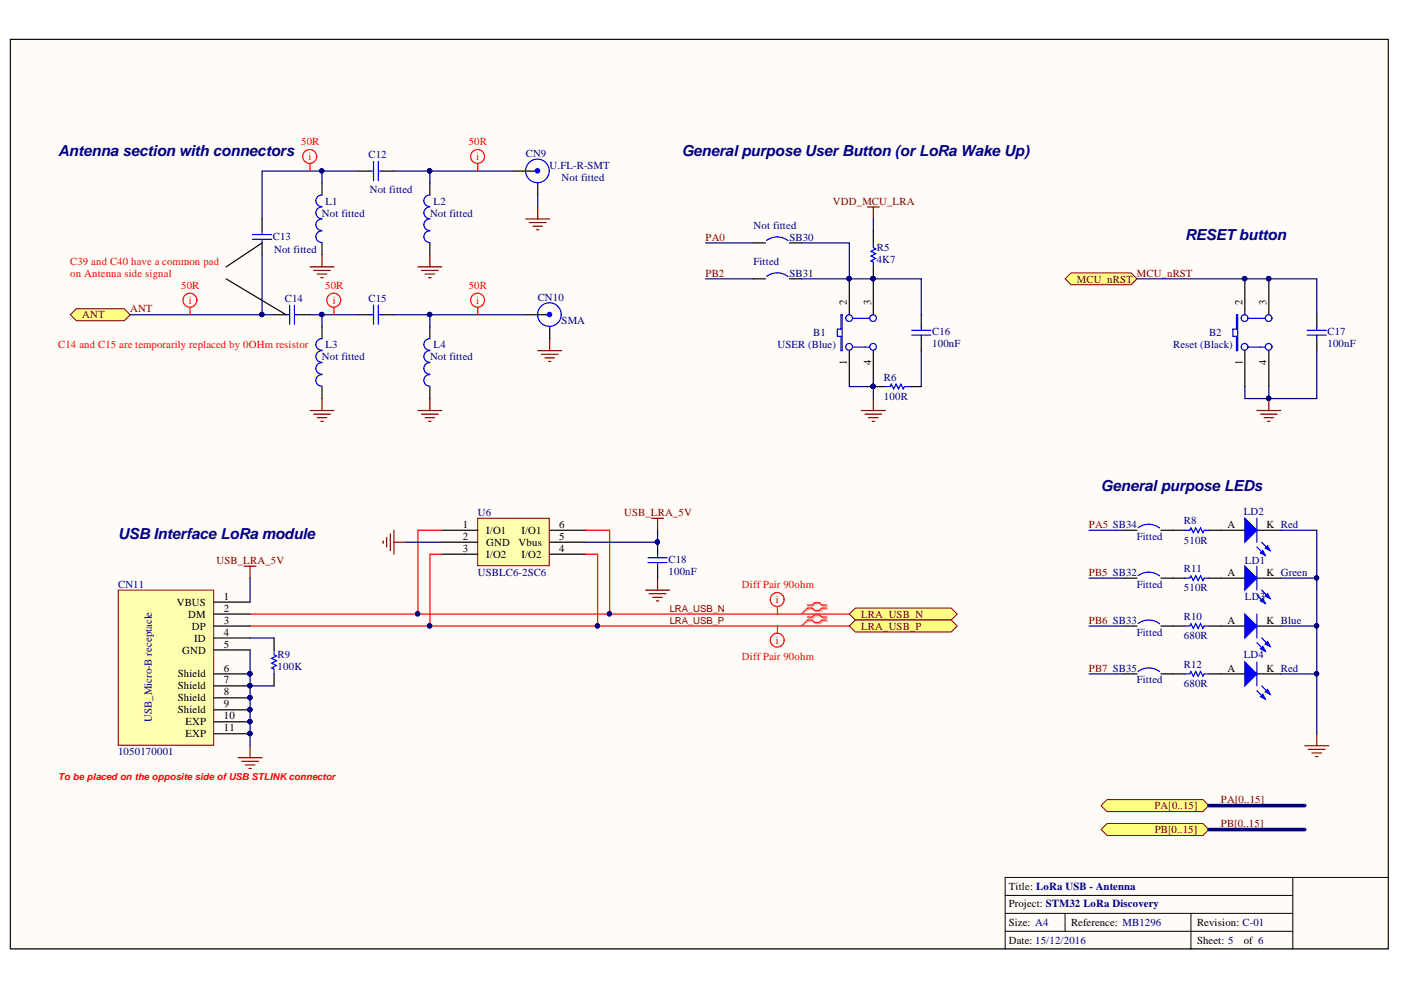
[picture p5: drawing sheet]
<svg xmlns="http://www.w3.org/2000/svg" width="297mm" height="210mm" viewBox="0 0 297 210" stroke-linecap="round" stroke-linejoin="round" font-family="sans-serif">
<defs><g id="words">
<g font-size="3.2" fill="#000080">
<text x="12.3" y="33">Antenna section with connectors</text>
<text x="144.5" y="33">General purpose User Button (or LoRa Wake Up)</text>
<text x="251.3" y="50.9">RESETbutton</text>
<text x="233.4" y="104.1">General purpose LEDs</text>
<text x="25" y="114.3">USB Interface LoRa module</text>
</g>
<g font-size="2.3" fill="#f00">
<text x="63.9" y="30.7">50R</text>
<text x="65.4" y="34">i</text>
<text x="99.4" y="30.7">50R</text>
<text x="101" y="34">i</text>
<text x="14.9" y="56.1">C39 and C40 have a common pad</text>
<text x="14.9" y="58.6">on Antenna side signal</text>
<text x="38.4" y="61.2">50R</text>
<text x="40" y="64.5">i</text>
<text x="68.9" y="61.2">50R</text>
<text x="70.5" y="64.5">i</text>
<text x="99.4" y="61.2">50R</text>
<text x="101" y="64.5">i</text>
<text x="12.3" y="73.9">C14 and C15 are temporarily replaced by 0OHm resistor</text>
<text x="157.3" y="124.6">Diff Pair 90ohm</text>
<text x="164.5" y="127.9">i</text>
<text x="164.5" y="136.5">i</text>
<text x="157.3" y="139.8">Diff Pair 90ohm</text>
</g>
<g font-size="2.3" fill="#000080">
<text x="78.1" y="33.5">C12</text>
<text x="111.5" y="33.2">CN9</text>
<text x="116.5" y="35.7">U.FL-R-SMT</text>
<text x="78.4" y="40.8">Not fitted</text>
<text x="119.1" y="38.3">Not fitted</text>
<text x="68.2" y="46">Not fitted</text>
<text x="69" y="43.4">L1</text>
<text x="91.2" y="46">Not fitted</text>
<text x="91.9" y="43.4">L2</text>
<text x="57.8" y="50.8">C13</text>
<text x="58.1" y="53.6">Not fitted</text>
<text x="159.8" y="48.5">Not fitted</text>
<text x="167.4" y="51">SB30</text>
<text x="185.9" y="53.3">R5</text>
<text x="159.8" y="56.1">Fitted</text>
<text x="167.4" y="58.6">SB31</text>
<text x="185.9" y="55.9">4K7</text>
<text x="60.4" y="64">C14</text>
<text x="78.1" y="64">C15</text>
<text x="114" y="63.7">CN10</text>
<text x="119.1" y="68.8">SMA</text>
<text x="172.4" y="71.3">B1</text>
<text x="197.6" y="71.1">C16</text>
<text x="256.3" y="71.3">B2</text>
<text x="281.5" y="71.1">C17</text>
<text x="68.2" y="76.4">Not fitted</text>
<text x="69" y="73.9">L3</text>
<text x="91.2" y="76.4">Not fitted</text>
<text x="91.9" y="73.9">L4</text>
<text x="164.8" y="73.9">USER (Blue)</text>
<text x="197.6" y="73.6">100nF</text>
<text x="248.7" y="73.9">Reset (Black)</text>
<text x="281.5" y="73.6">100nF</text>
<text x="187.4" y="80.7">R6</text>
<text x="187.4" y="84.8">100R</text>
<text x="101.3" y="109.4">U6</text>
<text x="251" y="111.2">R8</text>
<text x="263.7" y="109.2">LD2</text>
<text x="141.7" y="119.3">C18</text>
<text x="241" y="114.5">Fitted</text>
<text x="251" y="115.3">510R</text>
<text x="263.9" y="119.6">LD1</text>
<text x="25" y="124.6">CN11</text>
<text x="101.3" y="122.1">USBLC6-2SC6</text>
<text x="141.7" y="121.8">100nF</text>
<text x="241" y="124.6">Fitted</text>
<text x="251" y="121.3">R11</text>
<text x="251" y="125.4">510R</text>
<text x="251" y="131.5">R10</text>
<text x="263.9" y="127.2">LD3</text>
<text x="241" y="134.8">Fitted</text>
<text x="251" y="135.5">680R</text>
<text x="58.9" y="139.6">R9</text>
<text x="58.9" y="142.1">100K</text>
<text x="251" y="141.6">R12</text>
<text x="263.7" y="139.6">LD4</text>
<text x="241" y="144.9">Fitted</text>
<text x="251" y="145.7">680R</text>
<text x="32.2" y="153" transform="rotate(-90 32.2 153)">USB_Micro-B receptacle</text>
<text x="25" y="160.1">1050170001</text>
</g>
<g font-size="2.3" fill="#800000">
<text x="176.6" y="43.4">VDD_MCU_LRA</text>
<text x="149.6" y="51">PA0</text>
<text x="149.6" y="58.6">PB2</text>
<text x="228.3" y="59.9">MCU_nRST</text>
<text x="241" y="58.6">MCU_nRST</text>
<text x="17.4" y="67.5">ANT</text>
<text x="27.6" y="66.2">ANT</text>
<text x="132.4" y="109.4">USB_LRA_5V</text>
<text x="230.9" y="112">PA5 SB34</text>
<text x="45.9" y="119.6">USB_LRA_5V</text>
<text x="230.9" y="122.1">PB5 SB32</text>
<text x="182.6" y="131">LRA_USB_N</text>
<text x="182.6" y="133.5">LRA_USB_P</text>
<text x="230.9" y="132.2">PB6 SB33</text>
<text x="230.9" y="142.4">PB7 SB35</text>
<text x="244.8" y="171.6">PA[0..15]</text>
<text x="258.9" y="170.3">PA[0..15]</text>
<text x="244.8" y="176.7">PB[0..15]</text>
<text x="258.9" y="175.4">PB[0..15]</text>
</g>
<g font-size="2.3">
<text x="179.5" y="64.7" transform="rotate(-90 179.5 64.7)">2</text>
<text x="184.7" y="64.7" transform="rotate(-90 184.7 64.7)">3</text>
<text x="263.4" y="64.7" transform="rotate(-90 263.4 64.7)">2</text>
<text x="268.5" y="64.7" transform="rotate(-90 268.5 64.7)">3</text>
<text x="179.5" y="77.5" transform="rotate(-90 179.5 77.5)">1</text>
<text x="184.7" y="77.5" transform="rotate(-90 184.7 77.5)">4</text>
<text x="263.4" y="77.5" transform="rotate(-90 263.4 77.5)">1</text>
<text x="268.5" y="77.5" transform="rotate(-90 268.5 77.5)">4</text>
<text x="98.1" y="112">1</text>
<text x="103.1" y="113.2">I/O1</text>
<text x="110.5" y="113.2">I/O1</text>
<text x="118.6" y="112">6</text>
<text x="260.2" y="112">A</text>
<text x="268.5" y="112">K Red</text>
<text x="98.1" y="114.5">2</text>
<text x="98.1" y="117">3</text>
<text x="103.1" y="115.8">GND</text>
<text x="103.1" y="118.3">I/O2</text>
<text x="109.9" y="115.8">Vbus</text>
<text x="110.5" y="118.3">I/O2</text>
<text x="118.6" y="117">4</text>
<text x="118.6" y="114.5">5</text>
<text x="260.2" y="122.1">A</text>
<text x="268.5" y="122.1">K Green</text>
<text x="37.5" y="128.4">VBUS</text>
<text x="39.9" y="131">DM</text>
<text x="47.4" y="127.2">1</text>
<text x="47.4" y="129.7">2</text>
<text x="40.7" y="133.5">DP</text>
<text x="41.2" y="136">ID</text>
<text x="47.4" y="132.2">3</text>
<text x="47.4" y="134.8">4</text>
<text x="47.4" y="137.3">5</text>
<text x="260.2" y="132.2">A</text>
<text x="268.5" y="132.2">K Blue</text>
<text x="37.7" y="143.6">Shield</text>
<text x="38.6" y="138.6">GND</text>
<text x="47.4" y="142.4">6</text>
<text x="260.2" y="142.4">A</text>
<text x="268.5" y="142.4">K Red</text>
<text x="37.7" y="146.2">Shield</text>
<text x="37.7" y="148.7">Shield</text>
<text x="47.4" y="144.9">7</text>
<text x="47.4" y="147.4">8</text>
<text x="47.4" y="150">9</text>
<text x="37.7" y="151.2">Shield</text>
<text x="39.3" y="153.8">EXP</text>
<text x="47.4" y="152.5">10</text>
<text x="47.4" y="155.1">11</text>
<text x="39.3" y="156.3">EXP</text>
<text x="213.9" y="188.6">Title: LoRa USB - Antenna</text>
<text x="213.9" y="196.3">Size: A4</text>
<text x="213.9" y="192.4">Project: STM32 LoRa Discovery</text>
<text x="227.1" y="196.3">Reference: MB1296</text>
<text x="253.8" y="196.3">Revision: C-01</text>
<text x="213.9" y="200.1">Date: 15/12/2016</text>
<text x="253.8" y="200.1">Sheet: 5</text>
<text x="263.7" y="200.1">of 6</text>
</g>
<g font-size="2" fill="#800000">
<text x="142" y="129.8">LRA_USB_N</text>
<text x="142" y="132.3">LRA_USB_P</text>
</g>
<text font-size="2" fill="#f00" x="12.3" y="165.3">To be placed on the opposite side ofUSB STLINKconnector</text>
</g></defs>
<path d="M2.2 8.4h292.1v192.8h-292.1z" fill="#fffcf8" stroke="#000" stroke-width=".21"/>
<path d="M213.1 189.8h61M213.1 193.7h61M213.1 197.5h61M225.8 193.7v3.8M252.5 193.7v7.6M274.1 186v15.3M294.4 186h-81.3v15.3" fill="none" stroke="#000" stroke-width=".21"/>
<g fill="none" stroke="#800000" stroke-width=".25">
<path d="M111.5 46.4h5M112.2 47.2h3.6M113 48h2M113.8 48.7h.5M114 43.9v2.5M183.9 43.9h2.5M185.2 43.9v2.5M114 74.3h5.1M114.8 75.1h3.5M115.5 75.9h2.1M116.3 76.6h.5M116.5 71.8v2.5"/>
<path d="M182.6 87h5.1M183.4 87.8h3.5M184.1 88.6h2.1M184.9 89.3h.5M185.2 84.5v2.5M51.8 120h2.5M53 120v2.6M53 158.1v2.6M276.6 158.1h5.1M277.4 158.9h3.6M278.2 159.6h2M279.2 155.6v2.5"/>
<path d="M50.5 160.7h5.1M51.2 161.4h3.6M52 162.2h2M52.8 162.9h.5M278.9 160.4h.5"/>
</g>
<g fill="none" stroke="#f00" stroke-width=".25">
<path d="M164.8 128.7v1.5M164.8 132.7v1.6"/>
<circle cx="164.8" cy="127.1" r="1.48"/>
<circle cx="164.8" cy="135.7" r="1.47"/>
</g>
<g fill="none" stroke="#00f" stroke-width=".25">
<path d="M162.5 58.6a3.8 3.8 0 0 1 4.6 0M178.3 66.7h.3v7.6h-.3v-3h-.8v-1.5h.8zM180.8 73.6h3.6M180.8 67.5h3.6"/>
<circle cx="180" cy="67.4" r=".71"/>
<circle cx="180" cy="73.5" r=".71"/>
<circle cx="185.1" cy="67.4" r=".71"/>
<circle cx="185.1" cy="73.5" r=".71"/>
</g>
<path d="M159.7 59.1h2.6M167.4 59.1h2.5M180.1 59.1v7.6M185.2 59.1v7.6M180.1 74.3v7.7M185.2 74.3v7.7M258.9 112.4h5M266.5 112.4h5.1" fill="none" stroke="#000" stroke-width=".25"/>
<g fill="#000080" stroke="#000080" stroke-width=".21">
<circle cx="185.1" cy="81.9" r=".46"/>
<circle cx="185.1" cy="59.1" r=".46"/>
<circle cx="180" cy="59.1" r=".46"/>
</g>
<path d="M263.9 109.9l2.6 2.5-2.6 2.6z" fill="#00f"/>
<path d="M263.9 109.9l2.6 2.5-2.6 2.6zM266.5 116l1.8 1.8M267.5 115l1.8 1.7" fill="none" stroke="#00f" stroke-width=".25"/>
<path d="M268.3 116.2l.5-.5 .5 1z" fill="#00f"/>
<path d="M268.3 116.2l.5-.5 .5 1z" fill="none" stroke="#00f" stroke-width=".25"/>
<path d="M267.2 117.2l.5-.5 .6 1.1z" fill="#00f"/>
<path d="M241.3 111.9a3.8 3.8 0 0 1 4.6 .1M266.5 109.9v5.1M267.2 117.2l.5-.5 .6 1.1z" fill="none" stroke="#00f" stroke-width=".25"/>
<path d="M238.5 112.4h2.6M246.1 112.4h2.6" fill="none" stroke="#000" stroke-width=".25"/>
<path d="M266.5 87h5.1M267.2 87.8h3.6M268 88.6h2M268.8 89.3h.5M269 84.5v2.5" fill="none" stroke="#800000" stroke-width=".25"/>
<g fill="#000080" stroke="#000080" stroke-width=".21">
<circle cx="269" cy="84.5" r=".46"/>
<circle cx="53" cy="145.4" r=".46"/>
<circle cx="91.1" cy="132.7" r=".47"/>
<circle cx="126.7" cy="132.7" r=".46"/>
<circle cx="88.5" cy="130.1" r=".46"/>
<circle cx="129.2" cy="130.1" r=".46"/>
<circle cx="53" cy="142.8" r=".46"/>
<circle cx="53" cy="147.9" r=".46"/>
<circle cx="53" cy="150.5" r=".46"/>
<circle cx="53" cy="153" r=".46"/>
<circle cx="53" cy="155.5" r=".46"/>
<circle cx="185.1" cy="81.9" r=".46"/>
<circle cx="180" cy="59.1" r=".46"/>
<circle cx="279.1" cy="122.5" r=".46"/>
<circle cx="279.1" cy="132.7" r=".46"/>
<circle cx="279.1" cy="142.8" r=".46"/>
</g>
<g fill="none" stroke="#000080" stroke-width=".25">
<path d="M149.6 59.1h10.1M169.9 59.1h10.2M185.2 46.4v2.6M195.3 74.3v7.7M279.2 74.3v10.2h-10.2M180.1 82h5.1v2.5M263.9 82v2.5h5.1v-2.5M230.9 112.4h7.6M53 137.8v20.3M53 135.3h5.1M53 122.6v5.1M230.9 122.6h7.6"/>
<path d="M230.9 132.7h7.6M271.6 122.6h7.6v10.1h-7.6M279.2 132.7v10.2h-7.6M53 145.4h5.1M230.9 142.9h7.6M279.2 142.9v12.7"/>
</g>
<path d="M53 132.7h127.1M53 130.2h127.1" fill="none" stroke="#f00" stroke-width=".25"/>
<g fill="#ffff80" stroke="#800000" stroke-width=".21">
<path d="M180.1 130.2l1.2-1.3h20.4l1.2 1.3-1.2 1.3h-20.4z" fill-rule="evenodd"/>
<path d="M180.1 132.7l1.2-1.2h20.4l1.2 1.2-1.2 1.3h-20.4z" fill-rule="evenodd"/>
<path d="M225.8 59.1l1.3-1.3h12.7l1.3 1.3-1.3 1.3h-12.7z" fill-rule="evenodd"/>
<path d="M14.9 66.7l1.3-1.2h10.1l1.3 1.2-1.3 1.3h-10.1z" fill-rule="evenodd"/>
<path d="M233.4 170.8l1.3-1.3h20.3l1.3 1.3-1.3 1.3h-20.3z" fill-rule="evenodd"/>
<path d="M233.4 175.9l1.3-1.3h20.3l1.3 1.3-1.3 1.3h-20.3z" fill-rule="evenodd"/>
</g>
<path d="M256.3 170.8h20.3M256.3 175.9h20.3" fill="none" stroke="#000080" stroke-width=".76"/>
<path d="M171.4 128.5h1.1l.5-.5h1l.5 .5h1M171.4 129.2h1.1l.5 .5h1l.5-.5h1M171.4 131.1h1.1l.5-.5h1l.5 .5h1M171.4 131.7h1.1l.5 .5h1l.5-.5h1" fill="none" stroke="#d0a19e" stroke-width=".25"/>
<path d="M171.4 129.2l-1.5 1M171.4 131.7l-1.5 1" fill="none" stroke="#d0a19e" stroke-width=".21"/>
<path d="M171.2 128.3h1l.5-.5h1l.5 .5h1.1M171.2 128.9h1l.5 .5h1l.5-.5h1.1M171.2 130.8h1l.5-.5h1l.5 .5h1.1M171.2 131.5h1l.5 .5h1l.5-.5h1.1" fill="none" stroke="#f00" stroke-width=".25"/>
<path d="M171.2 128.9l-1.3 1.3M171.2 131.5l-1.3 1.2" fill="none" stroke="#f00" stroke-width=".21"/>
<g fill="none" stroke="#000" stroke-width=".25">
<path d="M68.3 38.8v2.6M75.9 36.3h2.5M81 36.3h2.5M91.1 38.8v2.6M47.9 59.1l12.7 7.6h-2.5M55.6 46.4v2.6M55.6 54v-2.5l-7.7 5.1M68.3 51.5v2.5M91.1 51.5v2.5M159.7 51.5h2.6M167.4 51.5h2.5M185.2 49v2.5"/>
<path d="M185.2 56.6v2.5M263.9 59.1v7.6M269 59.1v7.6M63.2 66.7h2.5M68.3 69.3v2.5M75.9 66.7h2.5M81 66.7h2.5M91.1 69.3v2.5M195.3 66.7v2.6M195.3 71.8v2.5M263.9 74.3v7.7M269 74.3v7.7"/>
<path d="M279.2 66.7v2.6M279.2 71.8v2.5M68.3 82v2.5M91.1 82v2.5M185.2 82h2.5M192.8 82h2.5M58.1 135.3v2.5M238.5 122.6h2.6M238.5 132.7h2.6M246.1 122.6h5.1M246.1 132.7h5.1M256.3 122.6h7.6"/>
<path d="M256.3 132.7h2.6M266.5 122.6h5.1M58.1 142.9v2.5M238.5 142.9h2.6M246.1 142.9h5.1M256.3 142.9h2.6"/>
</g>
<g fill="none" stroke="#00f" stroke-width=".25">
<path d="M78.4 36.3h.8M79.2 34.2v4.1M80.2 34.2v4.1M80.2 36.3h.8M53.5 50.7h4.1M53.5 49.7h4.1M55.6 49v.7M55.6 50.7v.8M68.3 49a1.22 1.22 0 0 0-1.3 1.2 1.22 1.22 0 0 0 1.3 1.2M68.3 46.4a1.22 1.22 0 0 0-1.3 1.2 1.22 1.22 0 0 0 1.3 1.3M68.3 43.9a1.23 1.23 0 0 0-1.3 1.2 1.23 1.23 0 0 0 1.3 1.2M68.3 41.4a1.22 1.22 0 0 0-1.3 1.2 1.22 1.22 0 0 0 1.3 1.2"/>
<path d="M91.1 49a1.22 1.22 0 0 0-1.2 1.2 1.22 1.22 0 0 0 1.2 1.2M91.1 46.4a1.22 1.22 0 0 0-1.2 1.2 1.22 1.22 0 0 0 1.2 1.3M91.1 43.9a1.23 1.23 0 0 0-1.2 1.2 1.23 1.23 0 0 0 1.2 1.2M91.1 41.4a1.22 1.22 0 0 0-1.2 1.2 1.22 1.22 0 0 0 1.2 1.2M162.5 51a3.8 3.8 0 0 1 4.6 0M185.2 51.5v1l.5 .3-1 .5 1 .5-1 .5 1 .5-1 .5 .5 .3v1M60.6 66.7h.8M61.4 64.7v4.1M62.4 64.7v4.1M62.4 66.7h.8M68.3 79.4a1.22 1.22 0 0 0-1.3 1.2 1.22 1.22 0 0 0 1.3 1.3M68.3 76.9a1.22 1.22 0 0 0-1.3 1.2 1.22 1.22 0 0 0 1.3 1.2"/>
<path d="M68.3 74.4a1.23 1.23 0 0 0-1.3 1.2 1.23 1.23 0 0 0 1.3 1.2M68.3 71.8a1.22 1.22 0 0 0-1.3 1.2 1.22 1.22 0 0 0 1.3 1.2M78.4 66.7h.8M79.2 64.7v4.1M80.2 66.7h.8M80.2 64.7v4.1M91.1 79.4a1.22 1.22 0 0 0-1.2 1.2 1.22 1.22 0 0 0 1.2 1.3M91.1 76.9a1.22 1.22 0 0 0-1.2 1.2 1.22 1.22 0 0 0 1.2 1.2M91.1 74.4a1.23 1.23 0 0 0-1.2 1.2 1.23 1.23 0 0 0 1.2 1.2M91.1 71.8a1.22 1.22 0 0 0-1.2 1.2 1.22 1.22 0 0 0 1.2 1.2M193.3 70h4.1M193.3 71h4.1"/>
<path d="M195.3 69.3v.7M195.3 71v.8M262.2 66.7h.2v7.6h-.2v-3h-.8v-1.5h.8zM264.7 73.6h3.6M264.7 67.5h3.6M277.1 70h4.1M277.1 71h4.1M279.2 69.3v.7M279.2 71v.8M187.7 82h1l.3-.5 .5 1 .5-1 .5 1 .5-1 .5 1 .3-.5h1M58.1 137.8v1l.5 .3-1 .5 1 .5-1 .5 1 .5-1 .5 .5 .3v1M241.3 132.2a3.8 3.8 0 0 1 4.6 .1"/>
<path d="M241.3 122a3.8 3.8 0 0 1 4.6 .1M251.2 122.6h1l.3-.5 .5 1 .5-1 .5 1 .5-1 .5 1 .3-.5h1M251.2 132.7h1l.3-.5 .5 1 .5-1 .5 1 .5-1 .5 1 .3-.5h1M241.3 142.4a3.8 3.8 0 0 1 4.6 0M251.2 142.9h1l.3-.5 .5 1 .5-1 .5 1 .5-1 .5 1 .3-.5h1"/>
<circle cx="263.9" cy="67.4" r=".72"/>
<circle cx="263.9" cy="73.5" r=".72"/>
<circle cx="269" cy="67.4" r=".71"/>
<circle cx="269" cy="73.5" r=".71"/>
</g>
<path d="M68.3 36.3h-12.7v10.1M75.9 36.3h-7.6v2.5M83.5 36.3h25.4M91.1 36.3v2.5M149.6 51.5h10.1M169.9 51.5h10.2v7.6h15.2v7.6M269 59.1h10.2v7.6M55.6 66.7h2.5M65.7 66.7h2.6M91.1 66.7h20.4" fill="none" stroke="#000080" stroke-width=".25"/>
<g fill="#000080" stroke="#000080" stroke-width=".21">
<circle cx="180" cy="59.1" r=".46"/>
<circle cx="91.1" cy="36.2" r=".46"/>
<circle cx="68.2" cy="36.2" r=".46"/>
<circle cx="91.1" cy="66.7" r=".46"/>
<circle cx="55.5" cy="66.7" r=".46"/>
<circle cx="68.2" cy="66.7" r=".46"/>
<circle cx="185.1" cy="59.1" r=".46"/>
<circle cx="269" cy="59.1" r=".46"/>
<circle cx="263.9" cy="59.1" r=".46"/>
<circle cx="185.1" cy="81.9" r=".46"/>
</g>
<g fill="none" stroke="#800000" stroke-width=".25">
<path d="M65.7 56.6h5.1M66.5 57.3h3.5M67.3 58.1h2M68 58.9h.5M68.3 54v2.6M88.6 56.6h5.1M89.4 57.3h3.5M90.1 58.1h2.1M90.9 58.9h.5M91.1 54v2.6M65.7 87h5.1M66.5 87.8h3.5"/>
<path d="M67.3 88.6h2M68 89.3h.5M68.3 84.5v2.5M88.6 87h5.1M89.4 87.8h3.5M90.1 88.6h2.1M90.9 89.3h.5M91.1 84.5v2.5"/>
</g>
<path d="M263.9 120l2.6 2.6-2.6 2.5z" fill="#00f"/>
<path d="M263.9 120l2.6 2.6-2.6 2.5zM266.5 126.1l1.8 1.8M267.5 125.1l1.8 1.8" fill="none" stroke="#00f" stroke-width=".25"/>
<path d="M268.3 126.4l.5-.5 .5 1z" fill="#00f"/>
<path d="M268.3 126.4l.5-.5 .5 1z" fill="none" stroke="#00f" stroke-width=".25"/>
<path d="M267.2 127.4l.5-.5 .6 1z" fill="#00f"/>
<path d="M266.5 120v5.1M267.2 127.4l.5-.5 .6 1z" fill="none" stroke="#00f" stroke-width=".25"/>
<path d="M258.9 132.7h5M266.5 132.7h5.1" fill="none" stroke="#000" stroke-width=".25"/>
<path d="M263.9 130.2l2.6 2.5-2.6 2.6z" fill="#00f"/>
<path d="M263.9 130.2l2.6 2.5-2.6 2.6zM266.5 136.3l1.8 1.8M267.5 135.3l1.8 1.7" fill="none" stroke="#00f" stroke-width=".25"/>
<path d="M268.3 136.5l.5-.5 .5 1z" fill="#00f"/>
<path d="M268.3 136.5l.5-.5 .5 1z" fill="none" stroke="#00f" stroke-width=".25"/>
<path d="M267.2 137.6l.5-.6 .6 1.1z" fill="#00f"/>
<path d="M266.5 130.2v5.1M267.2 137.6l.5-.6 .6 1.1z" fill="none" stroke="#00f" stroke-width=".25"/>
<path d="M258.9 142.9h5M266.5 142.9h5.1" fill="none" stroke="#000" stroke-width=".25"/>
<path d="M263.9 140.3l2.6 2.6-2.6 2.5z" fill="#00f"/>
<path d="M263.9 140.3l2.6 2.6-2.6 2.5zM266.5 146.4l1.8 1.8M267.5 145.4l1.8 1.8" fill="none" stroke="#00f" stroke-width=".25"/>
<path d="M268.3 146.7l.5-.5 .5 1z" fill="#00f"/>
<path d="M268.3 146.7l.5-.5 .5 1z" fill="none" stroke="#00f" stroke-width=".25"/>
<path d="M267.2 147.7l.5-.5 .6 1z" fill="#00f"/>
<g fill="none" stroke="#00f" stroke-width=".25">
<path d="M266.5 140.3v5.1M267.2 147.7l.5-.5 .6 1z"/>
<circle cx="113.9" cy="36.2" r="2.5"/>
<circle cx="116.5" cy="66.7" r="2.5"/>
</g>
<path d="M108.9 36.3h5.1M114 38.8v2.6M111.5 66.7h5M116.5 69.3v2.5" fill="none" stroke="#000" stroke-width=".25"/>
<g fill="#00f" stroke="#00f" stroke-width=".25">
<circle cx="114" cy="36.2" r=".46"/>
<circle cx="116.5" cy="66.7" r=".46"/>
</g>
<path d="M114 41.4v2.5M241.1 59.1h27.9M83.5 66.7h7.6v2.6" fill="none" stroke="#000080" stroke-width=".25"/>
<g fill="#000080" stroke="#000080" stroke-width=".21">
<circle cx="269" cy="59.1" r=".46"/>
<circle cx="263.9" cy="59.1" r=".46"/>
<circle cx="91.1" cy="66.7" r=".46"/>
</g>
<path d="M25.1 125.1h20.2v32.9h-20.2z" fill="#ffffb0" stroke="#800000" stroke-width=".21"/>
<path d="M45.4 127.7h7.6M45.4 130.2h7.6M45.4 132.7h7.6M45.4 135.3h7.6M45.4 137.8h7.6M45.4 142.9h7.6M45.4 145.4h7.6M45.4 148h7.6M45.4 150.5h7.6M45.4 153h7.6M45.4 155.6h7.6" fill="none" stroke="#000" stroke-width=".25"/>
<g fill="#000080" stroke="#000080" stroke-width=".21">
<circle cx="53" cy="142.8" r=".46"/>
<circle cx="53" cy="145.4" r=".46"/>
<circle cx="53" cy="147.9" r=".46"/>
<circle cx="53" cy="150.5" r=".46"/>
<circle cx="53" cy="153" r=".46"/>
<circle cx="53" cy="155.5" r=".46"/>
</g>
<path d="M101.3 109.9h15.1v10h-15.1z" fill="#ffffb0" stroke="#800000" stroke-width=".21"/>
<path d="M93.7 112.4h7.6M93.7 115h7.6M93.7 117.5h7.6M116.5 112.4h7.7M116.5 115h7.7M116.5 117.5h7.7M139.4 115v2.5M248.7 112.4h2.5M256.3 112.4h2.6M139.4 120v2.6" fill="none" stroke="#000" stroke-width=".25"/>
<path d="M81.2 114.7v.5M82 113.9v2.1M82.8 113.2v3.5M83.5 112.4v5.1M83.5 115h2.6M138.1 109.9h2.6M139.4 109.9v2.5M136.9 125.1h5.1M137.6 125.9h3.6M138.4 126.6h2M139.2 127.4h.5M139.4 122.6v2.5" fill="none" stroke="#800000" stroke-width=".25"/>
<g fill="#000080" stroke="#000080" stroke-width=".21">
<circle cx="139.4" cy="114.9" r=".46"/>
<circle cx="129.2" cy="130.1" r=".46"/>
<circle cx="126.7" cy="132.7" r=".46"/>
<circle cx="88.5" cy="130.1" r=".46"/>
<circle cx="91.1" cy="132.7" r=".47"/>
<circle cx="55.5" cy="66.7" r=".46"/>
<circle cx="68.2" cy="66.7" r=".46"/>
<circle cx="279.1" cy="122.5" r=".46"/>
</g>
<path d="M137.4 118.3h4.1M137.4 119.3h4.1M139.4 117.5v.8M139.4 119.3v.7M251.2 112.4h1l.3-.5 .5 1 .5-1 .5 1 .5-1 .5 1 .3-.5h1" fill="none" stroke="#00f" stroke-width=".25"/>
<g fill="none" stroke="#f00" stroke-width=".25">
<path d="M65.7 34.8v1.5M101.3 34.8v1.5M40.3 65.2v1.5M70.8 65.2v1.5M101.3 65.2v1.5M93.7 112.4h-5.1v17.8M93.7 117.5h-2.6v15.2M124.2 112.4h5.1v17.8M124.2 117.5h2.5v15.2"/>
<circle cx="65.7" cy="33.2" r="1.48"/>
<circle cx="101.3" cy="33.2" r="1.47"/>
<circle cx="40.3" cy="63.7" r="1.48"/>
<circle cx="70.8" cy="63.7" r="1.48"/>
<circle cx="101.2" cy="63.7" r="1.48"/>
</g>
<path d="M55.6 54v12.7h-28M75.9 66.7h-7.6v2.6M86.1 115h7.6M139.4 112.4v2.6h-15.2M271.6 112.4h7.6v10.2" fill="none" stroke="#000080" stroke-width=".25"/>
<use href="#words"/>
</svg>
